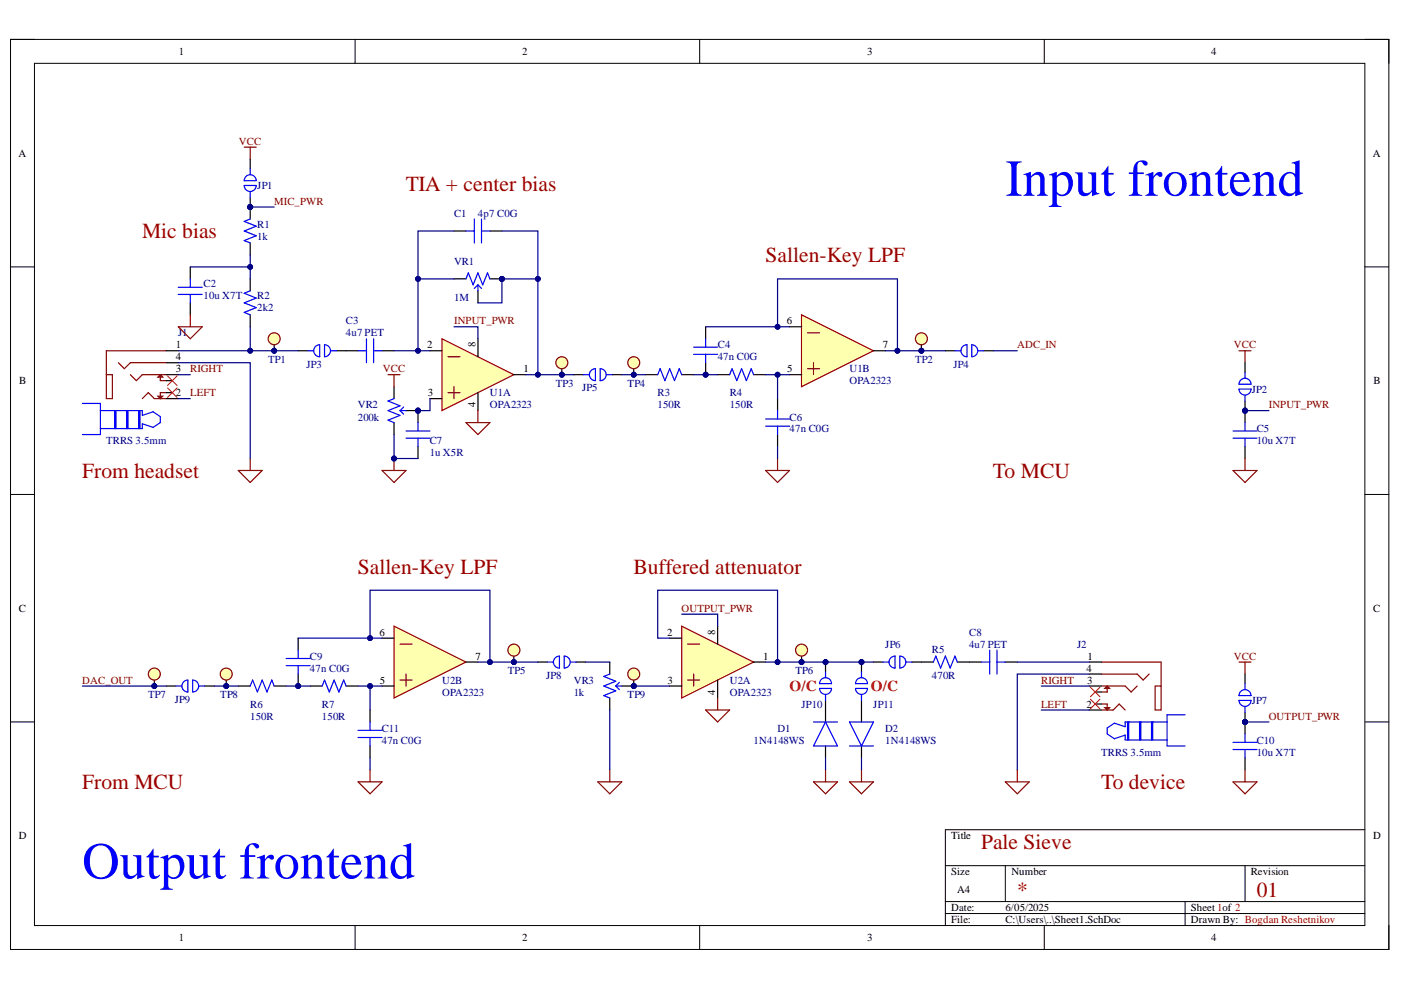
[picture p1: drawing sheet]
<svg xmlns="http://www.w3.org/2000/svg" width="297mm" height="210mm" viewBox="0 0 297 210" stroke-linecap="round" stroke-linejoin="round" font-family="sans-serif">
<defs><g id="words">
<g font-size="11" fill="#00f">
<text x="213.2" y="41.5">Input frontend</text>
<text x="17.4" y="186.3">Output frontend</text>
</g>
<g font-size="4.6" fill="#980000">
<text x="86" y="40.4">TIA + center bias</text>
<text x="30.1" y="50.5">Mic bias</text>
<text x="162.3" y="55.6">Sallen-Key LPF</text>
<text x="17.4" y="101.3">From headset</text>
<text x="210.5" y="101.3">To MCU</text>
<text x="75.9" y="121.6">Sallen-Key LPF</text>
<text x="134.3" y="121.6">Buffered attenuator</text>
<text x="17.4" y="167.3">From MCU</text>
<text x="233.5" y="167.3">To device</text>
<text x="208" y="180">Pale Sieve</text>
<text x="215.7" y="190.2">*</text>
<text x="266.4" y="190.2">01</text>
</g>
<g font-size="3.2" fill="#f00">
<text x="167.4" y="146.5">O/C</text>
<text x="184.7" y="146.5">O/C</text>
</g>
<g font-size="2.3">
<text x="37.9" y="11.7">1</text>
<text x="110.7" y="11.7">2</text>
<text x="183.9" y="11.7">3</text>
<text x="256.8" y="11.7">4</text>
<text x="3.9" y="33.3">A</text>
<text x="291.1" y="33.3">A</text>
<text x="166.8" y="68.8">6</text>
<text x="37.3" y="73.9">1</text>
<text x="37.3" y="76.4">4</text>
<text x="90.6" y="73.9">2</text>
<text x="100.8" y="73.6" transform="rotate(-90 100.8 73.6)">8</text>
<text x="187.2" y="73.9">7</text>
<text x="4.1" y="81.5">B</text>
<text x="37.3" y="78.9">3</text>
<text x="111" y="78.9">1</text>
<text x="166.9" y="78.9">5</text>
<text x="291.2" y="81.5">B</text>
<text x="37.3" y="84">2</text>
<text x="90.7" y="84">3</text>
<text x="100.8" y="86.4" transform="rotate(-90 100.8 86.4)">4</text>
<text x="4" y="129.7">C</text>
<text x="291.1" y="129.7">C</text>
<text x="80.4" y="134.8">6</text>
<text x="141.4" y="134.8">2</text>
<text x="151.7" y="134.5" transform="rotate(-90 151.7 134.5)">8</text>
<text x="100.8" y="139.9">7</text>
<text x="161.8" y="139.9">1</text>
<text x="230.3" y="142.4">4</text>
<text x="230.6" y="139.9">1</text>
<text x="80.5" y="144.9">5</text>
<text x="141.5" y="144.9">3</text>
<text x="151.7" y="147.3" transform="rotate(-90 151.7 147.3)">4</text>
<text x="230.5" y="144.9">3</text>
<text x="230.3" y="150.1">2</text>
<text x="4" y="178">D</text>
<text x="201.7" y="178">Title</text>
<text x="291.1" y="178">D</text>
<text x="201.7" y="185.6">Size</text>
<text x="214.4" y="185.6">Number</text>
<text x="265.2" y="185.6">Revision</text>
<text x="202.9" y="189.4">A4</text>
<text x="201.7" y="193.2">Date:</text>
<text x="201.7" y="195.7">File:</text>
<text x="213.2" y="193.2">6/05/2025</text>
<text x="213.2" y="195.7">C:\Users\..\Sheet1.SchDoc</text>
<text x="252.5" y="193.2">Sheet 1of 2</text>
<text x="252.5" y="195.7">Drawn By: Bogdan Reshetnikov</text>
<text x="37.9" y="199.5">1</text>
<text x="110.7" y="199.5">2</text>
<text x="183.9" y="199.5">3</text>
<text x="256.8" y="199.5">4</text>
</g>
<g font-size="2.3" fill="#800000">
<text x="50.7" y="30.8">VCC</text>
<text x="58.1" y="43.4">MIC_PWR</text>
<text x="96.3" y="68.8">INPUT_PWR</text>
<text x="215.7" y="73.9">ADC_IN</text>
<text x="261.6" y="73.9">VCC</text>
<text x="40.3" y="78.9">RIGHT</text>
<text x="81.2" y="78.9">VCC</text>
<text x="40.3" y="84">LEFT</text>
<text x="269" y="86.5">INPUT_PWR</text>
<text x="144.5" y="129.7">OUTPUT_PWR</text>
<text x="261.6" y="139.9">VCC</text>
<text x="17.4" y="144.9">DAC_OUT</text>
<text x="220.8" y="144.9">RIGHT</text>
<text x="220.8" y="150.1">LEFT</text>
<text x="269" y="152.6">OUTPUT_PWR</text>
</g>
<g font-size="2.3" fill="#000080">
<text x="54.6" y="40.1">JP1</text>
<text x="96.3" y="46">C1</text>
<text x="101.3" y="46">4p7 C0G</text>
<text x="54.6" y="48.3">R1</text>
<text x="54.6" y="50.8">1k</text>
<text x="96.3" y="56.1">VR1</text>
<text x="43.1" y="60.9">C2</text>
<text x="43.1" y="63.5">10u X7T</text>
<text x="54.6" y="63.5">R2</text>
<text x="96.3" y="63.7">1M</text>
<text x="37.8" y="71.3">J1</text>
<text x="54.6" y="66">2k2</text>
<text x="73.3" y="68.8">C3</text>
<text x="73.3" y="71.3">4u7 PET</text>
<text x="56.8" y="76.9">TP1</text>
<text x="65" y="77.9">JP3</text>
<text x="152.2" y="73.9">C4</text>
<text x="152.2" y="76.4">47n C0G</text>
<text x="194" y="76.9">TP2</text>
<text x="202.2" y="77.9">JP4</text>
<text x="117.8" y="82">TP3</text>
<text x="123.4" y="83">JP5</text>
<text x="133.1" y="82">TP4</text>
<text x="180.1" y="78.9">U1B</text>
<text x="180.1" y="81.5">OPA2323</text>
<text x="265.4" y="83.2">JP2</text>
<text x="75.9" y="86.5">VR2</text>
<text x="75.9" y="89.2">200k</text>
<text x="103.9" y="84">U1A</text>
<text x="103.9" y="86.5">OPA2323</text>
<text x="139.4" y="84">R3</text>
<text x="139.4" y="86.5">150R</text>
<text x="154.7" y="84">R4</text>
<text x="154.7" y="86.5">150R</text>
<text x="167.4" y="89.2">C6</text>
<text x="22.5" y="94.2">TRRS 3.5mm</text>
<text x="91.1" y="94.2">C7</text>
<text x="167.4" y="91.7">47n C0G</text>
<text x="266.4" y="91.7">C5</text>
<text x="266.4" y="94.2">10u X7T</text>
<text x="91.1" y="96.8">1u X5R</text>
<text x="187.7" y="137.3">JP6</text>
<text x="205.5" y="134.8">C8</text>
<text x="205.5" y="137.3">4u7 PET</text>
<text x="228.4" y="137.3">J2</text>
<text x="65.7" y="139.9">C9</text>
<text x="65.7" y="142.4">47n C0G</text>
<text x="107.7" y="142.9">TP5</text>
<text x="115.8" y="143.9">JP8</text>
<text x="168.7" y="142.9">TP6</text>
<text x="197.6" y="138.3">R5</text>
<text x="197.6" y="143.9">470R</text>
<text x="31.4" y="148">TP7</text>
<text x="37" y="149.1">JP9</text>
<text x="46.7" y="148">TP8</text>
<text x="93.7" y="144.9">U2B</text>
<text x="93.7" y="147.5">OPA2323</text>
<text x="121.6" y="144.9">VR3</text>
<text x="121.6" y="147.5">1k</text>
<text x="133.1" y="148">TP9</text>
<text x="154.7" y="144.9">U2A</text>
<text x="154.7" y="147.5">OPA2323</text>
<text x="265.4" y="149.3">JP7</text>
<text x="53" y="150.1">R6</text>
<text x="53" y="152.6">150R</text>
<text x="68.3" y="150.1">R7</text>
<text x="68.3" y="152.6">150R</text>
<text x="80.9" y="155.2">C11</text>
<text x="164.9" y="155.2">D1</text>
<text x="169.9" y="150.1">JP10</text>
<text x="185.2" y="150.1">JP11</text>
<text x="187.7" y="155.2">D2</text>
<text x="80.9" y="157.7">47n C0G</text>
<text x="159.8" y="157.7">1N4148WS</text>
<text x="187.7" y="157.7">1N4148WS</text>
<text x="233.5" y="160.2">TRRS 3.5mm</text>
<text x="266.4" y="157.7">C10</text>
<text x="266.4" y="160.2">10u X7T</text>
</g>
</g></defs>
<path d="M2.2 8.4h292.3v192.9h-292.3z" fill="none" stroke="#000" stroke-width=".21"/>
<path d="M7.3 13.4h282.1v182.8h-282.1z" fill-rule="evenodd" fill="#fff"/>
<g fill="none" stroke="#000" stroke-width=".21">
<path d="M2.2 8.4h5.1M7.3 13.4h282.1v182.8h-282.1zM75.3 8.4v5M148.3 8.4v5M221.4 8.4v5M289.4 8.4h5.1v5M2.2 56.6h5.1M289.4 56.6h5.1M2.2 104.8h5.1M289.4 104.8h5.1M2.2 153.1h5.1M289.4 153.1h5.1"/>
<path d="M289.4 175.9h-89v20.3M75.3 196.2v5.1M148.3 196.2v5.1M200.4 183.5h89M200.4 191.2h89M200.4 193.7h89M213.1 183.5v7.7M221.4 196.2v5.1M251.3 191.2v5M264 183.5v7.7M294.5 196.2v5.1"/>
</g>
<path d="M22.6 79.4h1.2v5.1h-1.2zM25.1 76.9l1.3 1.3 1.2-1.3h7.7M27.6 79.4l1.3 1.3 1.3-1.3h5.1M34 79.4v1.3h1.3M35.3 74.4h-12.7v5M30.2 84.5l1.3-1.2 1.2 1.2h2.6M35.3 83.3h-1.3v1.2" fill="none" stroke="#800000" stroke-width=".25"/>
<path d="M33.5 84h1l-.5 .5z" fill="#800000"/>
<path d="M33.5 84h1l-.5 .5z" fill="none" stroke="#800000" stroke-width=".25"/>
<path d="M33.5 79.9l.5-.5 .5 .5z" fill="#800000"/>
<path d="M33.5 79.9l.5-.5 .5 .5zM24.5 87.1v3.8M27 87.1v3.8M29.5 87.1v3.8M50.5 99.8h5.1l-2.6 2.5zM53 97.2v2.6" fill="none" stroke="#800000" stroke-width=".25"/>
<path d="M53 59.1v2.6M35.3 74.4h2.5M35.3 79.4h2.5M35.3 76.9h2.5M53 66.7v2.6M35.3 84.5h2.5M35.3 80.7h1.2M35.3 83.3h1.2" fill="none" stroke="#000" stroke-width=".25"/>
<path d="M53 61.7l-1.2 .5 2.5 1-2.5 1 2.5 1-2.5 1 1.2 .5M17.5 85.5h3.8v6.6h-3.8M21.3 87.1h8.9v1l2.3-.8 1.5 1v1.3l-1.5 1-2.3-.7v1h-8.9M24.3 87.1h.3v3.8h-.3zM26.9 87.1h.2v3.8h-.2zM29.4 87.1h.3v3.8h-.3z" fill="none" stroke="#00f" stroke-width=".25"/>
<path d="M35.5 79.7l2 2M37.5 79.7l-2 2M35.5 82.2l2 2.1M37.5 82.2l-2 2.1" fill="none" stroke="#f00" stroke-width=".21"/>
<circle cx="53" cy="43.9" r=".51" fill="#000080"/>
<circle cx="53" cy="43.9" r=".51" fill="none" stroke="#000080" stroke-width=".21"/>
<path d="M53 43.9v2.5M53 51.5v2.6" fill="none" stroke="#000" stroke-width=".25"/>
<circle cx="53" cy="43.9" r=".51" fill="#000080"/>
<circle cx="53" cy="43.9" r=".51" fill="none" stroke="#000080" stroke-width=".21"/>
<path d="M40.3 59.1v1.8M53 46.4l-1.2 .5 2.5 1.1-2.5 1 2.5 1-2.5 1 1.2 .5M37.8 62.4h5.1M37.8 60.9h5.1M40.3 62.4v1.8M75.9 74.4h1.8M77.7 71.8v5.1M79.2 74.4h1.8M79.2 71.8v5.1" fill="none" stroke="#00f" stroke-width=".25"/>
<path d="M40.3 56.6v2.5M40.3 64.2v2.5M73.4 74.4h2.5M81 74.4h2.5" fill="none" stroke="#000" stroke-width=".25"/>
<path d="M51.8 31.2h2.5M53 31.2v2.5M37.8 69.3h5.1l-2.6 2.5zM40.3 66.7v2.6" fill="none" stroke="#800000" stroke-width=".25"/>
<circle cx="88.6" cy="87.1" r=".51" fill="#000080"/>
<circle cx="88.6" cy="87.1" r=".51" fill="none" stroke="#000080" stroke-width=".21"/>
<path d="M83.5 82v2.5M83.5 89.6v2.5M86.1 87.1h2.5" fill="none" stroke="#000" stroke-width=".25"/>
<path d="M83.5 84.5l-1.2 .5 2.5 1-2.5 1.1 2.5 1-2.5 1 1.2 .5" fill="none" stroke="#00f" stroke-width=".25"/>
<circle cx="88.6" cy="87.1" r=".51" fill="#000080"/>
<circle cx="88.6" cy="87.1" r=".51" fill="none" stroke="#000080" stroke-width=".21"/>
<path d="M84.8 87.1l.8 .7M84.8 87.1h1.3M85.6 86.3l-.8 .8" fill="none" stroke="#00f" stroke-width=".25"/>
<path d="M82.3 79.4h2.5M83.5 79.4v2.6M81 99.8h5.1l-2.6 2.5zM83.5 97.2v2.6" fill="none" stroke="#800000" stroke-width=".25"/>
<circle cx="83.5" cy="97.2" r=".51" fill="#000080"/>
<circle cx="83.5" cy="97.2" r=".51" fill="none" stroke="#000080" stroke-width=".21"/>
<circle cx="88.6" cy="87.1" r=".51" fill="#000080"/>
<circle cx="88.6" cy="87.1" r=".51" fill="none" stroke="#000080" stroke-width=".21"/>
<path d="M88.6 87.1v2.5M88.6 94.7v2.5" fill="none" stroke="#000" stroke-width=".25"/>
<circle cx="88.6" cy="87.1" r=".51" fill="#000080"/>
<circle cx="88.6" cy="87.1" r=".51" fill="none" stroke="#000080" stroke-width=".21"/>
<path d="M86.1 92.9h5.1M86.1 91.4h5.1M88.6 89.6v1.8M88.6 92.9v1.8" fill="none" stroke="#00f" stroke-width=".25"/>
<circle cx="106.4" cy="59.1" r=".51" fill="#000080"/>
<circle cx="106.4" cy="59.1" r=".51" fill="none" stroke="#000080" stroke-width=".21"/>
<path d="M103.9 59.1h2.5" fill="none" stroke="#000" stroke-width=".25"/>
<circle cx="106.4" cy="59.1" r=".51" fill="#000080"/>
<circle cx="106.4" cy="59.1" r=".51" fill="none" stroke="#000080" stroke-width=".21"/>
<path d="M96.2 59.1h2.6M96.2 49h2.6M103.9 49h2.5M101.3 61.7v2.5M136.9 79.4h2.5M144.5 79.4h2.6M152.2 79.4h2.5M159.8 79.4h2.5" fill="none" stroke="#000" stroke-width=".25"/>
<path d="M98.8 59.1l.5-1.2 1 2.5 1-2.5 1 2.5 1.1-2.5 .5 1.2M98.8 49h1.8M100.6 46.4v5.1M102.1 49h1.8M102.1 46.4v5.1M101.3 60.4l-.7 .8M101.3 60.4l.8 .8M101.3 60.4v1.3M139.4 79.4l.6-1.2 1 2.5 1-2.5 1 2.5 1-2.5 .5 1.2M154.7 79.4l.5-1.2 1 2.5 1-2.5 1 2.5 1.1-2.5 .5 1.2" fill="none" stroke="#00f" stroke-width=".25"/>
<path d="M93.7 71.8l15.3 7.6-15.3 7.7z" fill="#ffffb0"/>
<path d="M93.7 71.8l15.3 7.6-15.3 7.7z" fill="none" stroke="#980000" stroke-width=".25"/>
<path d="M91.2 74.4h2.5M101.3 71.8v3.8M109 79.4h2.5M91.2 84.5h2.5M101.3 83.3v3.8" fill="none" stroke="#000" stroke-width=".25"/>
<path d="M95 75.6h2.5M95 83.3h2.5M96.2 82v2.5" fill="none" stroke="#800000" stroke-width=".25"/>
<path d="M169.9 66.7l15.3 7.7-15.3 7.6z" fill="#ffffb0"/>
<path d="M169.9 66.7l15.3 7.7-15.3 7.6z" fill="none" stroke="#980000" stroke-width=".25"/>
<path d="M167.4 69.3h2.5M167.4 79.4h2.5M185.2 74.4h2.5" fill="none" stroke="#000" stroke-width=".25"/>
<path d="M171.2 70.6h2.6M171.2 78.2h2.6M172.5 76.9v2.5" fill="none" stroke="#800000" stroke-width=".25"/>
<circle cx="149.6" cy="79.4" r=".51" fill="#000080"/>
<circle cx="149.6" cy="79.4" r=".51" fill="none" stroke="#000080" stroke-width=".21"/>
<path d="M149.6 76.9v2.5" fill="none" stroke="#000" stroke-width=".25"/>
<circle cx="149.6" cy="79.4" r=".51" fill="#000080"/>
<circle cx="149.6" cy="79.4" r=".51" fill="none" stroke="#000080" stroke-width=".21"/>
<path d="M149.6 69.3v2.5M164.9 84.5v2.6M164.9 92.1v2.6" fill="none" stroke="#000" stroke-width=".25"/>
<path d="M147.1 75.1h5.1M147.1 73.6h5.1M149.6 71.8v1.8M149.6 75.1v1.8M162.3 90.4h5.1M162.3 88.8h5.1M164.9 87.1v1.7M164.9 90.4v1.7" fill="none" stroke="#00f" stroke-width=".25"/>
<path d="M98.8 89.6h5.1l-2.6 2.5zM101.3 87.1v2.5M162.3 99.8h5.1l-2.5 2.5zM164.9 97.2v2.6" fill="none" stroke="#800000" stroke-width=".25"/>
<circle cx="264" cy="87.1" r=".51" fill="#000080"/>
<circle cx="264" cy="87.1" r=".51" fill="none" stroke="#000080" stroke-width=".21"/>
<path d="M264 87.1v2.5M264 94.7v2.5" fill="none" stroke="#000" stroke-width=".25"/>
<circle cx="264" cy="87.1" r=".51" fill="#000080"/>
<circle cx="264" cy="87.1" r=".51" fill="none" stroke="#000080" stroke-width=".21"/>
<path d="M261.4 92.9h5.1M261.4 91.4h5.1M264 89.6v1.8M264 92.9v1.8" fill="none" stroke="#00f" stroke-width=".25"/>
<path d="M262.7 74.4h2.5M264 74.4v2.5M261.4 99.8h5.1l-2.5 2.5zM264 97.2v2.6" fill="none" stroke="#800000" stroke-width=".25"/>
<circle cx="119.1" cy="79.4" r=".51" fill="#000080"/>
<circle cx="119.1" cy="79.4" r=".51" fill="none" stroke="#000080" stroke-width=".21"/>
<path d="M119.1 76.9v2.5" fill="none" stroke="#000" stroke-width=".25"/>
<circle cx="119.1" cy="79.4" r=".51" fill="#000080"/>
<circle cx="119.1" cy="79.4" r=".51" fill="none" stroke="#000080" stroke-width=".21"/>
<circle cx="119.1" cy="76.9" r="1.27" fill="#ffffb0"/>
<circle cx="119.1" cy="76.9" r="1.27" fill="none" stroke="#800000" stroke-width=".25"/>
<circle cx="58.1" cy="74.4" r=".51" fill="#000080"/>
<circle cx="58.1" cy="74.4" r=".51" fill="none" stroke="#000080" stroke-width=".21"/>
<path d="M58.1 71.8v2.6" fill="none" stroke="#000" stroke-width=".25"/>
<circle cx="58.1" cy="74.4" r=".51" fill="#000080"/>
<circle cx="58.1" cy="74.4" r=".51" fill="none" stroke="#000080" stroke-width=".21"/>
<circle cx="58.1" cy="71.8" r="1.27" fill="#ffffb0"/>
<circle cx="58.1" cy="71.8" r="1.27" fill="none" stroke="#800000" stroke-width=".25"/>
<circle cx="195.4" cy="74.4" r=".51" fill="#000080"/>
<circle cx="195.4" cy="74.4" r=".51" fill="none" stroke="#000080" stroke-width=".21"/>
<path d="M195.4 71.8v2.6" fill="none" stroke="#000" stroke-width=".25"/>
<circle cx="195.4" cy="74.4" r=".51" fill="#000080"/>
<circle cx="195.4" cy="74.4" r=".51" fill="none" stroke="#000080" stroke-width=".21"/>
<circle cx="195.4" cy="71.8" r="1.27" fill="#ffffb0"/>
<circle cx="195.4" cy="71.8" r="1.27" fill="none" stroke="#800000" stroke-width=".25"/>
<path d="M63.2 74.4h2M71.3 74.4h2.1M121.7 79.4h2M129.8 79.4h2M200.4 74.4h2.1M208.6 74.4h2M50.5 145.5h2.5M58.1 145.5h2.6M65.8 145.5h2.5M73.4 145.5h2.5" fill="none" stroke="#000" stroke-width=".25"/>
<g fill="none" stroke="#00f" stroke-width=".25">
<path d="M65.2 74.4h1.3M67 73.3l.8-.2v2.5a1.27 1.27 0 0 1-1.2-.8 1.27 1.27 0 0 1 .4-1.5zM68.8 73.1a1.27 1.27 0 0 1 1.3 1.3 1.27 1.27 0 0 1-1.3 1.2zM70.1 74.4h1.2M123.7 79.4h1.3M125.2 78.7l.6-.5h.4v2.5a1.27 1.27 0 0 1-1.1-.7 1.27 1.27 0 0 1 .1-1.3zM127.2 78.2a1.27 1.27 0 0 1 1.3 1.2 1.27 1.27 0 0 1-1.3 1.3zM128.5 79.4h1.3M202.5 74.4h1.2M204.3 73.3l.7-.2v2.5a1.27 1.27 0 0 1-1.2-.8 1.27 1.27 0 0 1 .5-1.5zM206 73.1a1.27 1.27 0 0 1 1.3 1.3 1.27 1.27 0 0 1-1.3 1.2zM207.3 74.4h1.3"/>
<path d="M53 145.5l.6-1.3 1 2.5 1-2.5 1 2.5 1-2.5 .5 1.3M68.3 145.5l.5-1.3 1 2.5 1-2.5 1.1 2.5 1-2.5 .5 1.3"/>
</g>
<circle cx="63.2" cy="145.5" r=".51" fill="#000080"/>
<circle cx="63.2" cy="145.5" r=".51" fill="none" stroke="#000080" stroke-width=".21"/>
<path d="M63.2 142.9v2.6" fill="none" stroke="#000" stroke-width=".25"/>
<circle cx="63.2" cy="145.5" r=".51" fill="#000080"/>
<circle cx="63.2" cy="145.5" r=".51" fill="none" stroke="#000080" stroke-width=".21"/>
<path d="M63.2 135.3v2.5M78.5 150.5v2.6M78.5 158.1v2.6" fill="none" stroke="#000" stroke-width=".25"/>
<path d="M60.7 139.6h5.1M63.2 137.8v1.8M60.7 141.1h5.1M63.2 141.1v1.8M75.9 156.4h5.1M75.9 154.8h5.1M78.5 153.1v1.7M78.5 156.4v1.7" fill="none" stroke="#00f" stroke-width=".25"/>
<path d="M75.9 165.8h5.1l-2.5 2.5zM78.5 163.2v2.6" fill="none" stroke="#800000" stroke-width=".25"/>
<circle cx="264" cy="153.1" r=".51" fill="#000080"/>
<circle cx="264" cy="153.1" r=".51" fill="none" stroke="#000080" stroke-width=".21"/>
<path d="M264 153.1v2.5M264 160.7v2.5" fill="none" stroke="#000" stroke-width=".25"/>
<circle cx="264" cy="153.1" r=".51" fill="#000080"/>
<circle cx="264" cy="153.1" r=".51" fill="none" stroke="#000080" stroke-width=".21"/>
<path d="M261.4 158.9h5.1M261.4 157.4h5.1M264 155.6v1.8M264 158.9v1.8" fill="none" stroke="#00f" stroke-width=".25"/>
<path d="M262.7 140.4h2.5M264 140.4v2.5M261.4 165.8h5.1l-2.5 2.5zM264 163.2v2.6" fill="none" stroke="#800000" stroke-width=".25"/>
<path d="M144.5 132.8l15.3 7.6-15.3 7.6z" fill="#ffffb0"/>
<path d="M144.5 132.8l15.3 7.6-15.3 7.6z" fill="none" stroke="#980000" stroke-width=".25"/>
<path d="M142 135.3h2.5M152.2 132.8v3.8M142 145.5h2.5M152.2 144.2v3.8M159.8 140.4h2.5" fill="none" stroke="#000" stroke-width=".25"/>
<path d="M145.8 136.6h2.5M145.8 144.2h2.5M147.1 142.9v2.6" fill="none" stroke="#800000" stroke-width=".25"/>
<path d="M83.5 132.8l15.3 7.6-15.3 7.6z" fill="#ffffb0"/>
<path d="M83.5 132.8l15.3 7.6-15.3 7.6z" fill="none" stroke="#980000" stroke-width=".25"/>
<path d="M81 135.3h2.5M81 145.5h2.5M98.8 140.4h2.5" fill="none" stroke="#000" stroke-width=".25"/>
<path d="M84.8 136.6h2.6M84.8 144.2h2.6M86.1 142.9v2.6" fill="none" stroke="#800000" stroke-width=".25"/>
<circle cx="134.4" cy="145.5" r=".51" fill="#000080"/>
<circle cx="134.4" cy="145.5" r=".51" fill="none" stroke="#000080" stroke-width=".21"/>
<path d="M129.3 140.4v2.5M129.3 148v2.5M131.8 145.5h2.6" fill="none" stroke="#000" stroke-width=".25"/>
<path d="M129.3 142.9l-1.3 .5 2.6 1-2.6 1.1 2.6 1-2.6 1 1.3 .5" fill="none" stroke="#00f" stroke-width=".25"/>
<circle cx="134.4" cy="145.5" r=".51" fill="#000080"/>
<circle cx="134.4" cy="145.5" r=".51" fill="none" stroke="#000080" stroke-width=".21"/>
<path d="M117.6 139.6l.6-.4 .4-.1v2.5a1.27 1.27 0 0 1-1.1-.6 1.27 1.27 0 0 1 .1-1.4zM119.6 139.1a1.27 1.27 0 0 1 1.3 1.3 1.27 1.27 0 0 1-1.3 1.2zM116.1 140.4h1.2M120.9 140.4h1.3M130.6 145.5l.7 .7M130.6 145.5h1.2M131.3 144.7l-.7 .8M197.9 140.4l.5-1.3 1 2.5 1-2.5 1.1 2.5 1-2.5 .5 1.3" fill="none" stroke="#00f" stroke-width=".25"/>
<path d="M149.6 150.5h5.1l-2.5 2.6zM152.2 148v2.5M126.7 165.8h5.1l-2.5 2.5zM129.3 163.2v2.6" fill="none" stroke="#800000" stroke-width=".25"/>
<path d="M114 140.4h2.1M122.2 140.4h2M195.4 140.4h2.5M203 140.4h2.5" fill="none" stroke="#000" stroke-width=".25"/>
<circle cx="109" cy="140.4" r=".51" fill="#000080"/>
<circle cx="109" cy="140.4" r=".51" fill="none" stroke="#000080" stroke-width=".21"/>
<path d="M109 137.8v2.6" fill="none" stroke="#000" stroke-width=".25"/>
<circle cx="109" cy="140.4" r=".51" fill="#000080"/>
<circle cx="109" cy="140.4" r=".51" fill="none" stroke="#000080" stroke-width=".21"/>
<circle cx="109" cy="137.8" r="1.27" fill="#ffffb0"/>
<circle cx="109" cy="137.8" r="1.27" fill="none" stroke="#800000" stroke-width=".25"/>
<circle cx="134.4" cy="145.5" r=".51" fill="#000080"/>
<circle cx="134.4" cy="145.5" r=".51" fill="none" stroke="#000080" stroke-width=".21"/>
<path d="M134.4 142.9v2.6" fill="none" stroke="#000" stroke-width=".25"/>
<circle cx="134.4" cy="145.5" r=".51" fill="#000080"/>
<circle cx="134.4" cy="145.5" r=".51" fill="none" stroke="#000080" stroke-width=".21"/>
<circle cx="134.4" cy="142.9" r="1.27" fill="#ffffb0"/>
<circle cx="134.4" cy="142.9" r="1.27" fill="none" stroke="#800000" stroke-width=".25"/>
<path d="M35.3 145.5h2M43.4 145.5h2" fill="none" stroke="#000" stroke-width=".25"/>
<path d="M37.3 145.5h1.3M39.1 144.4l.7-.2v2.5a1.27 1.27 0 0 1-1.2-.9 1.27 1.27 0 0 1 .5-1.4zM40.8 144.2a1.27 1.27 0 0 1 1.3 1.3 1.27 1.27 0 0 1-1.3 1.2zM42.1 145.5h1.3" fill="none" stroke="#00f" stroke-width=".25"/>
<circle cx="48" cy="145.5" r=".51" fill="#000080"/>
<circle cx="48" cy="145.5" r=".51" fill="none" stroke="#000080" stroke-width=".21"/>
<path d="M48 142.9v2.6" fill="none" stroke="#000" stroke-width=".25"/>
<circle cx="48" cy="145.5" r=".51" fill="#000080"/>
<circle cx="48" cy="145.5" r=".51" fill="none" stroke="#000080" stroke-width=".21"/>
<circle cx="48" cy="142.9" r="1.27" fill="#ffffb0"/>
<circle cx="48" cy="142.9" r="1.27" fill="none" stroke="#800000" stroke-width=".25"/>
<circle cx="32.7" cy="145.5" r=".51" fill="#000080"/>
<circle cx="32.7" cy="145.5" r=".51" fill="none" stroke="#000080" stroke-width=".21"/>
<path d="M32.7 142.9v2.6" fill="none" stroke="#000" stroke-width=".25"/>
<circle cx="32.7" cy="145.5" r=".51" fill="#000080"/>
<circle cx="32.7" cy="145.5" r=".51" fill="none" stroke="#000080" stroke-width=".21"/>
<circle cx="32.7" cy="142.9" r="1.27" fill="#ffffb0"/>
<circle cx="32.7" cy="142.9" r="1.27" fill="none" stroke="#800000" stroke-width=".25"/>
<path d="M185.2 140.4h2M193.3 140.4h2.1" fill="none" stroke="#000" stroke-width=".25"/>
<path d="M188.7 139.6l.7-.4 .4-.1v2.5a1.27 1.27 0 0 1-1.2-.6 1.27 1.27 0 0 1 .1-1.4zM190.8 139.1a1.27 1.27 0 0 1 1.3 1.3 1.27 1.27 0 0 1-1.3 1.2zM187.2 140.4h1.3M192.1 140.4h1.2" fill="none" stroke="#00f" stroke-width=".25"/>
<circle cx="169.9" cy="140.4" r=".51" fill="#000080"/>
<circle cx="169.9" cy="140.4" r=".51" fill="none" stroke="#000080" stroke-width=".21"/>
<path d="M169.9 137.8v2.6" fill="none" stroke="#000" stroke-width=".25"/>
<circle cx="169.9" cy="140.4" r=".51" fill="#000080"/>
<circle cx="169.9" cy="140.4" r=".51" fill="none" stroke="#000080" stroke-width=".21"/>
<circle cx="169.9" cy="137.8" r="1.27" fill="#ffffb0"/>
<g fill="none" stroke="#800000" stroke-width=".25">
<path d="M233.5 140.4h12.7v5.1M233.5 142.9h7.6l1.3 1.3 1.2-1.3M233.5 150.5h2.5l1.3-1.2 1.3 1.2M233.5 145.5h5.1l1.2 1.2 1.3-1.2M233.5 149.3h1.2v1.2M234.7 145.5v1.2h-1.2M244.9 145.5h1.3v5h-1.3z"/>
<circle cx="169.9" cy="137.8" r="1.27"/>
</g>
<path d="M205.5 140.4h2.6M213.1 140.4h2.6" fill="none" stroke="#000" stroke-width=".25"/>
<path d="M209.8 137.8v5.1M211.4 137.8v5.1M208.1 140.4h1.7M211.4 140.4h1.7" fill="none" stroke="#00f" stroke-width=".25"/>
<path d="M234.2 150h1.1l-.6 .5z" fill="#800000"/>
<path d="M234.2 150h1.1l-.6 .5z" fill="none" stroke="#800000" stroke-width=".25"/>
<path d="M234.2 146l.5-.5 .6 .5z" fill="#800000"/>
<path d="M234.2 146l.5-.5 .6 .5zM239.2 153.1v3.8M241.7 153.1v3.8M244.3 153.1v3.8M213.1 165.8h5.1l-2.5 2.5zM215.7 163.2v2.6" fill="none" stroke="#800000" stroke-width=".25"/>
<path d="M175 150.5v2.6M175 158.2v2.5M230.9 140.4h2.6M230.9 150.5h2.6M230.9 145.5h2.6M230.9 142.9h2.6M232.2 146.7h1.3M232.2 149.3h1.3" fill="none" stroke="#000" stroke-width=".25"/>
<path d="M172.5 153.1h5.1M175 153.1l2.6 5.1h-5.1zM239.1 153.1h.2v3.8h-.2zM241.6 153.1h.3v3.8h-.3zM244.1 153.1h.3v3.8h-.3zM247.4 153.1h-8.8v1l-2.3-.8-1.6 1v1.3l1.6 1 2.3-.7v1h8.8M251.3 151.6h-3.9v6.6h3.9" fill="none" stroke="#00f" stroke-width=".25"/>
<path d="M231.2 145.7l2 2M231.2 148.2l2 2.1M233.2 145.7l-2 2M233.2 148.2l-2 2.1" fill="none" stroke="#f00" stroke-width=".21"/>
<circle cx="175" cy="140.4" r=".51" fill="#000080"/>
<circle cx="175" cy="140.4" r=".51" fill="none" stroke="#000080" stroke-width=".21"/>
<path d="M175 140.4v2M175 148.5v2" fill="none" stroke="#000" stroke-width=".25"/>
<circle cx="175" cy="140.4" r=".51" fill="#000080"/>
<circle cx="175" cy="140.4" r=".51" fill="none" stroke="#000080" stroke-width=".21"/>
<path d="M173.8 146h2.5a1.27 1.27 0 0 1-1.3 1.2 1.27 1.27 0 0 1-1.2-1.2zM174.3 143.9a1.27 1.27 0 0 1 1.3-.1 1.27 1.27 0 0 1 .7 1.1h-2.5v-.3zM175 142.4v1.3M175 147.2v1.3" fill="none" stroke="#00f" stroke-width=".25"/>
<circle cx="182.7" cy="140.4" r=".51" fill="#000080"/>
<circle cx="182.7" cy="140.4" r=".51" fill="none" stroke="#000080" stroke-width=".21"/>
<path d="M182.7 140.4v2M182.7 148.5v2" fill="none" stroke="#000" stroke-width=".25"/>
<circle cx="182.7" cy="140.4" r=".51" fill="#000080"/>
<circle cx="182.7" cy="140.4" r=".51" fill="none" stroke="#000080" stroke-width=".21"/>
<path d="M180.1 153.1h5.1l-2.5 5.1zM180.1 158.2h5.1M181.4 146h2.5a1.27 1.27 0 0 1-1.2 1.2 1.27 1.27 0 0 1-1.3-1.2zM181.9 143.9a1.27 1.27 0 0 1 1.3-.1 1.27 1.27 0 0 1 .7 1.1h-2.5v-.3zM182.7 142.4v1.3M182.7 147.2v1.3" fill="none" stroke="#00f" stroke-width=".25"/>
<path d="M182.7 150.5v2.6M182.7 158.2v2.5" fill="none" stroke="#000" stroke-width=".25"/>
<path d="M172.5 165.8h5.1l-2.6 2.5zM175 163.2v2.6M180.1 165.8h5.1l-2.5 2.5zM182.7 163.2v2.6" fill="none" stroke="#800000" stroke-width=".25"/>
<circle cx="134.4" cy="79.4" r=".51" fill="#000080"/>
<circle cx="134.4" cy="79.4" r=".51" fill="none" stroke="#000080" stroke-width=".21"/>
<path d="M134.4 76.9v2.5" fill="none" stroke="#000" stroke-width=".25"/>
<circle cx="134.4" cy="79.4" r=".51" fill="#000080"/>
<circle cx="134.4" cy="79.4" r=".51" fill="none" stroke="#000080" stroke-width=".21"/>
<circle cx="134.4" cy="76.9" r="1.27" fill="#ffffb0"/>
<circle cx="134.4" cy="76.9" r="1.27" fill="none" stroke="#800000" stroke-width=".25"/>
<circle cx="264" cy="153.1" r=".51" fill="#000080"/>
<circle cx="264" cy="153.1" r=".51" fill="none" stroke="#000080" stroke-width=".21"/>
<path d="M264 151v2.1" fill="none" stroke="#000" stroke-width=".25"/>
<circle cx="264" cy="153.1" r=".51" fill="#000080"/>
<circle cx="264" cy="153.1" r=".51" fill="none" stroke="#000080" stroke-width=".21"/>
<path d="M264 142.9v2" fill="none" stroke="#000" stroke-width=".25"/>
<path d="M262.7 148.5h2.5a1.27 1.27 0 0 1-1.2 1.3 1.27 1.27 0 0 1-1.3-1.3zM262.9 146.7a1.27 1.27 0 0 1 1.5-.4 1.27 1.27 0 0 1 .8 1.2h-2.5zM264 144.9v1.3M264 149.8v1.2" fill="none" stroke="#00f" stroke-width=".25"/>
<circle cx="264" cy="87.1" r=".51" fill="#000080"/>
<circle cx="264" cy="87.1" r=".51" fill="none" stroke="#000080" stroke-width=".21"/>
<path d="M264 85v2.1" fill="none" stroke="#000" stroke-width=".25"/>
<circle cx="264" cy="87.1" r=".51" fill="#000080"/>
<circle cx="264" cy="87.1" r=".51" fill="none" stroke="#000080" stroke-width=".21"/>
<path d="M264 76.9v2" fill="none" stroke="#000" stroke-width=".25"/>
<path d="M264 78.9v1.3M262.7 82.5h2.5a1.27 1.27 0 0 1-1.2 1.3 1.27 1.27 0 0 1-1.3-1.3zM262.9 80.7a1.27 1.27 0 0 1 1.5-.4 1.27 1.27 0 0 1 .8 1.2h-2.5zM264 83.8v1.2" fill="none" stroke="#00f" stroke-width=".25"/>
<circle cx="53" cy="43.9" r=".51" fill="#000080"/>
<circle cx="53" cy="43.9" r=".51" fill="none" stroke="#000080" stroke-width=".21"/>
<path d="M53 41.9v2" fill="none" stroke="#000" stroke-width=".25"/>
<circle cx="53" cy="43.9" r=".51" fill="#000080"/>
<circle cx="53" cy="43.9" r=".51" fill="none" stroke="#000080" stroke-width=".21"/>
<path d="M53 33.7v2.1" fill="none" stroke="#000" stroke-width=".25"/>
<path d="M51.8 39.3h2.5a1.27 1.27 0 0 1-1.3 1.3 1.27 1.27 0 0 1-1.2-1.3zM52 37.6a1.27 1.27 0 0 1 1.4-.5 1.27 1.27 0 0 1 .9 1.2h-2.5zM53 35.8v1.2M53 40.6v1.3" fill="none" stroke="#00f" stroke-width=".25"/>
<path d="M53 54.1v5M37.8 76.9h15.2v20.3M37.8 79.4h2.5M37.8 84.5h2.5" fill="none" stroke="#000080" stroke-width=".25"/>
<circle cx="53" cy="56.6" r=".51" fill="#000080"/>
<circle cx="53" cy="56.6" r=".51" fill="none" stroke="#000080" stroke-width=".21"/>
<path d="M40.3 56.6h12.7" fill="none" stroke="#000080" stroke-width=".25"/>
<circle cx="53" cy="56.6" r=".51" fill="#000080"/>
<circle cx="53" cy="56.6" r=".51" fill="none" stroke="#000080" stroke-width=".21"/>
<path d="M53 69.3v5.1h-15.2" fill="none" stroke="#000080" stroke-width=".25"/>
<circle cx="53" cy="74.4" r=".51" fill="#000080"/>
<circle cx="53" cy="74.4" r=".51" fill="none" stroke="#000080" stroke-width=".21"/>
<path d="M83.5 92.1v5.1" fill="none" stroke="#000080" stroke-width=".25"/>
<circle cx="83.5" cy="97.2" r=".51" fill="#000080"/>
<circle cx="83.5" cy="97.2" r=".51" fill="none" stroke="#000080" stroke-width=".21"/>
<path d="M83.5 97.2h5.1" fill="none" stroke="#000080" stroke-width=".25"/>
<circle cx="83.5" cy="97.2" r=".51" fill="#000080"/>
<circle cx="83.5" cy="97.2" r=".51" fill="none" stroke="#000080" stroke-width=".21"/>
<path d="M96.2 49h-7.6v10.1" fill="none" stroke="#000080" stroke-width=".25"/>
<circle cx="88.6" cy="59.1" r=".51" fill="#000080"/>
<circle cx="88.6" cy="59.1" r=".51" fill="none" stroke="#000080" stroke-width=".21"/>
<path d="M147.1 79.4h5.1" fill="none" stroke="#000080" stroke-width=".25"/>
<circle cx="149.6" cy="79.4" r=".51" fill="#000080"/>
<circle cx="149.6" cy="79.4" r=".51" fill="none" stroke="#000080" stroke-width=".21"/>
<path d="M106.4 59.1v5.1h-5.1" fill="none" stroke="#000080" stroke-width=".25"/>
<circle cx="106.4" cy="59.1" r=".51" fill="#000080"/>
<circle cx="106.4" cy="59.1" r=".51" fill="none" stroke="#000080" stroke-width=".21"/>
<path d="M106.4 59.1h7.6" fill="none" stroke="#000080" stroke-width=".25"/>
<circle cx="106.4" cy="59.1" r=".51" fill="#000080"/>
<circle cx="106.4" cy="59.1" r=".51" fill="none" stroke="#000080" stroke-width=".21"/>
<circle cx="114" cy="59.1" r=".51" fill="#000080"/>
<circle cx="114" cy="59.1" r=".51" fill="none" stroke="#000080" stroke-width=".21"/>
<path d="M131.8 79.4h5.1M164.9 94.7v2.5" fill="none" stroke="#000080" stroke-width=".25"/>
<circle cx="134.4" cy="79.4" r=".51" fill="#000080"/>
<circle cx="134.4" cy="79.4" r=".51" fill="none" stroke="#000080" stroke-width=".21"/>
<path d="M53 74.4h10.2" fill="none" stroke="#000080" stroke-width=".25"/>
<circle cx="53" cy="74.4" r=".51" fill="#000080"/>
<circle cx="53" cy="74.4" r=".51" fill="none" stroke="#000080" stroke-width=".21"/>
<circle cx="58.1" cy="74.4" r=".51" fill="#000080"/>
<circle cx="58.1" cy="74.4" r=".51" fill="none" stroke="#000080" stroke-width=".21"/>
<path d="M210.6 74.4h5.1M60.7 145.5h5.1" fill="none" stroke="#000080" stroke-width=".25"/>
<circle cx="63.2" cy="145.5" r=".51" fill="#000080"/>
<circle cx="63.2" cy="145.5" r=".51" fill="none" stroke="#000080" stroke-width=".21"/>
<path d="M45.4 145.5h5.1M124.2 140.4h5.1M129.3 150.5v12.7" fill="none" stroke="#000080" stroke-width=".25"/>
<circle cx="48" cy="145.5" r=".51" fill="#000080"/>
<circle cx="48" cy="145.5" r=".51" fill="none" stroke="#000080" stroke-width=".21"/>
<path d="M17.5 145.5h17.8" fill="none" stroke="#000080" stroke-width=".25"/>
<circle cx="32.7" cy="145.5" r=".51" fill="#000080"/>
<circle cx="32.7" cy="145.5" r=".51" fill="none" stroke="#000080" stroke-width=".21"/>
<path d="M264 87.1h5M215.7 140.4h15.2M220.8 150.5h10.1M220.8 145.5h10.1M230.9 142.9h-15.2v20.3M78.5 160.7v2.5M175 160.7v2.5M182.7 160.7v2.5" fill="none" stroke="#000080" stroke-width=".25"/>
<circle cx="264" cy="87.1" r=".51" fill="#000080"/>
<circle cx="264" cy="87.1" r=".51" fill="none" stroke="#000080" stroke-width=".21"/>
<path d="M96.2 69.3h5.1v2.5M144.5 130.2h7.7v2.6M264 153.1h5" fill="none" stroke="#000080" stroke-width=".25"/>
<circle cx="264" cy="153.1" r=".51" fill="#000080"/>
<circle cx="264" cy="153.1" r=".51" fill="none" stroke="#000080" stroke-width=".21"/>
<path d="M53 43.9h5.1" fill="none" stroke="#000080" stroke-width=".25"/>
<circle cx="53" cy="43.9" r=".51" fill="#000080"/>
<circle cx="53" cy="43.9" r=".51" fill="none" stroke="#000080" stroke-width=".21"/>
<path d="M96.2 59.1h-7.6v15.3h-5.1" fill="none" stroke="#000080" stroke-width=".25"/>
<circle cx="88.6" cy="74.4" r=".51" fill="#000080"/>
<circle cx="88.6" cy="74.4" r=".51" fill="none" stroke="#000080" stroke-width=".21"/>
<circle cx="88.6" cy="59.1" r=".51" fill="#000080"/>
<circle cx="88.6" cy="59.1" r=".51" fill="none" stroke="#000080" stroke-width=".21"/>
<path d="M106.4 49h7.6v30.4h7.7" fill="none" stroke="#000080" stroke-width=".25"/>
<circle cx="114" cy="59.1" r=".51" fill="#000080"/>
<circle cx="114" cy="59.1" r=".51" fill="none" stroke="#000080" stroke-width=".21"/>
<circle cx="114" cy="79.4" r=".51" fill="#000080"/>
<circle cx="114" cy="79.4" r=".51" fill="none" stroke="#000080" stroke-width=".21"/>
<circle cx="119.1" cy="79.4" r=".51" fill="#000080"/>
<circle cx="119.1" cy="79.4" r=".51" fill="none" stroke="#000080" stroke-width=".21"/>
<path d="M149.6 69.3h15.3v-10.2h25.4v15.3h10.1" fill="none" stroke="#000080" stroke-width=".25"/>
<circle cx="164.9" cy="69.3" r=".51" fill="#000080"/>
<circle cx="164.9" cy="69.3" r=".51" fill="none" stroke="#000080" stroke-width=".21"/>
<circle cx="190.3" cy="74.4" r=".51" fill="#000080"/>
<circle cx="190.3" cy="74.4" r=".51" fill="none" stroke="#000080" stroke-width=".21"/>
<circle cx="195.4" cy="74.4" r=".51" fill="#000080"/>
<circle cx="195.4" cy="74.4" r=".51" fill="none" stroke="#000080" stroke-width=".21"/>
<path d="M162.3 79.4h2.6v5.1" fill="none" stroke="#000080" stroke-width=".25"/>
<circle cx="164.9" cy="79.4" r=".51" fill="#000080"/>
<circle cx="164.9" cy="79.4" r=".51" fill="none" stroke="#000080" stroke-width=".21"/>
<path d="M111.5 79.4h2.5" fill="none" stroke="#000080" stroke-width=".25"/>
<circle cx="114" cy="79.4" r=".51" fill="#000080"/>
<circle cx="114" cy="79.4" r=".51" fill="none" stroke="#000080" stroke-width=".21"/>
<path d="M88.6 74.4h2.6" fill="none" stroke="#000080" stroke-width=".25"/>
<circle cx="88.6" cy="74.4" r=".51" fill="#000080"/>
<circle cx="88.6" cy="74.4" r=".51" fill="none" stroke="#000080" stroke-width=".21"/>
<path d="M91.2 84.5v2.6h-2.6" fill="none" stroke="#000080" stroke-width=".25"/>
<circle cx="88.6" cy="87.1" r=".51" fill="#000080"/>
<circle cx="88.6" cy="87.1" r=".51" fill="none" stroke="#000080" stroke-width=".21"/>
<path d="M164.9 79.4h2.5" fill="none" stroke="#000080" stroke-width=".25"/>
<circle cx="164.9" cy="79.4" r=".51" fill="#000080"/>
<circle cx="164.9" cy="79.4" r=".51" fill="none" stroke="#000080" stroke-width=".21"/>
<path d="M164.9 69.3h2.5" fill="none" stroke="#000080" stroke-width=".25"/>
<circle cx="164.9" cy="69.3" r=".51" fill="#000080"/>
<circle cx="164.9" cy="69.3" r=".51" fill="none" stroke="#000080" stroke-width=".21"/>
<path d="M187.7 74.4h2.6" fill="none" stroke="#000080" stroke-width=".25"/>
<circle cx="190.3" cy="74.4" r=".51" fill="#000080"/>
<circle cx="190.3" cy="74.4" r=".51" fill="none" stroke="#000080" stroke-width=".21"/>
<path d="M63.2 135.3h15.3v-10.2h25.4v15.3h10.1" fill="none" stroke="#000080" stroke-width=".25"/>
<circle cx="78.5" cy="135.3" r=".51" fill="#000080"/>
<circle cx="78.5" cy="135.3" r=".51" fill="none" stroke="#000080" stroke-width=".21"/>
<circle cx="103.9" cy="140.4" r=".51" fill="#000080"/>
<circle cx="103.9" cy="140.4" r=".51" fill="none" stroke="#000080" stroke-width=".21"/>
<circle cx="109" cy="140.4" r=".51" fill="#000080"/>
<circle cx="109" cy="140.4" r=".51" fill="none" stroke="#000080" stroke-width=".21"/>
<path d="M75.9 145.5h2.6v5" fill="none" stroke="#000080" stroke-width=".25"/>
<circle cx="78.5" cy="145.5" r=".51" fill="#000080"/>
<circle cx="78.5" cy="145.5" r=".51" fill="none" stroke="#000080" stroke-width=".21"/>
<path d="M78.5 135.3h2.5" fill="none" stroke="#000080" stroke-width=".25"/>
<circle cx="78.5" cy="135.3" r=".51" fill="#000080"/>
<circle cx="78.5" cy="135.3" r=".51" fill="none" stroke="#000080" stroke-width=".21"/>
<path d="M78.5 145.5h2.5" fill="none" stroke="#000080" stroke-width=".25"/>
<circle cx="78.5" cy="145.5" r=".51" fill="#000080"/>
<circle cx="78.5" cy="145.5" r=".51" fill="none" stroke="#000080" stroke-width=".21"/>
<path d="M101.3 140.4h2.6" fill="none" stroke="#000080" stroke-width=".25"/>
<circle cx="103.9" cy="140.4" r=".51" fill="#000080"/>
<circle cx="103.9" cy="140.4" r=".51" fill="none" stroke="#000080" stroke-width=".21"/>
<path d="M134.4 145.5h7.6" fill="none" stroke="#000080" stroke-width=".25"/>
<circle cx="134.4" cy="145.5" r=".51" fill="#000080"/>
<circle cx="134.4" cy="145.5" r=".51" fill="none" stroke="#000080" stroke-width=".21"/>
<path d="M142 135.3h-2.5v-10.2h25.4v15.3h20.3" fill="none" stroke="#000080" stroke-width=".25"/>
<circle cx="182.7" cy="140.4" r=".51" fill="#000080"/>
<circle cx="182.7" cy="140.4" r=".51" fill="none" stroke="#000080" stroke-width=".21"/>
<circle cx="175" cy="140.4" r=".51" fill="#000080"/>
<circle cx="175" cy="140.4" r=".51" fill="none" stroke="#000080" stroke-width=".21"/>
<circle cx="169.9" cy="140.4" r=".51" fill="#000080"/>
<circle cx="169.9" cy="140.4" r=".51" fill="none" stroke="#000080" stroke-width=".21"/>
<circle cx="164.9" cy="140.4" r=".51" fill="#000080"/>
<circle cx="164.9" cy="140.4" r=".51" fill="none" stroke="#000080" stroke-width=".21"/>
<path d="M162.3 140.4h2.6" fill="none" stroke="#000080" stroke-width=".25"/>
<circle cx="164.9" cy="140.4" r=".51" fill="#000080"/>
<circle cx="164.9" cy="140.4" r=".51" fill="none" stroke="#000080" stroke-width=".21"/>
<use href="#words"/>
</svg>
